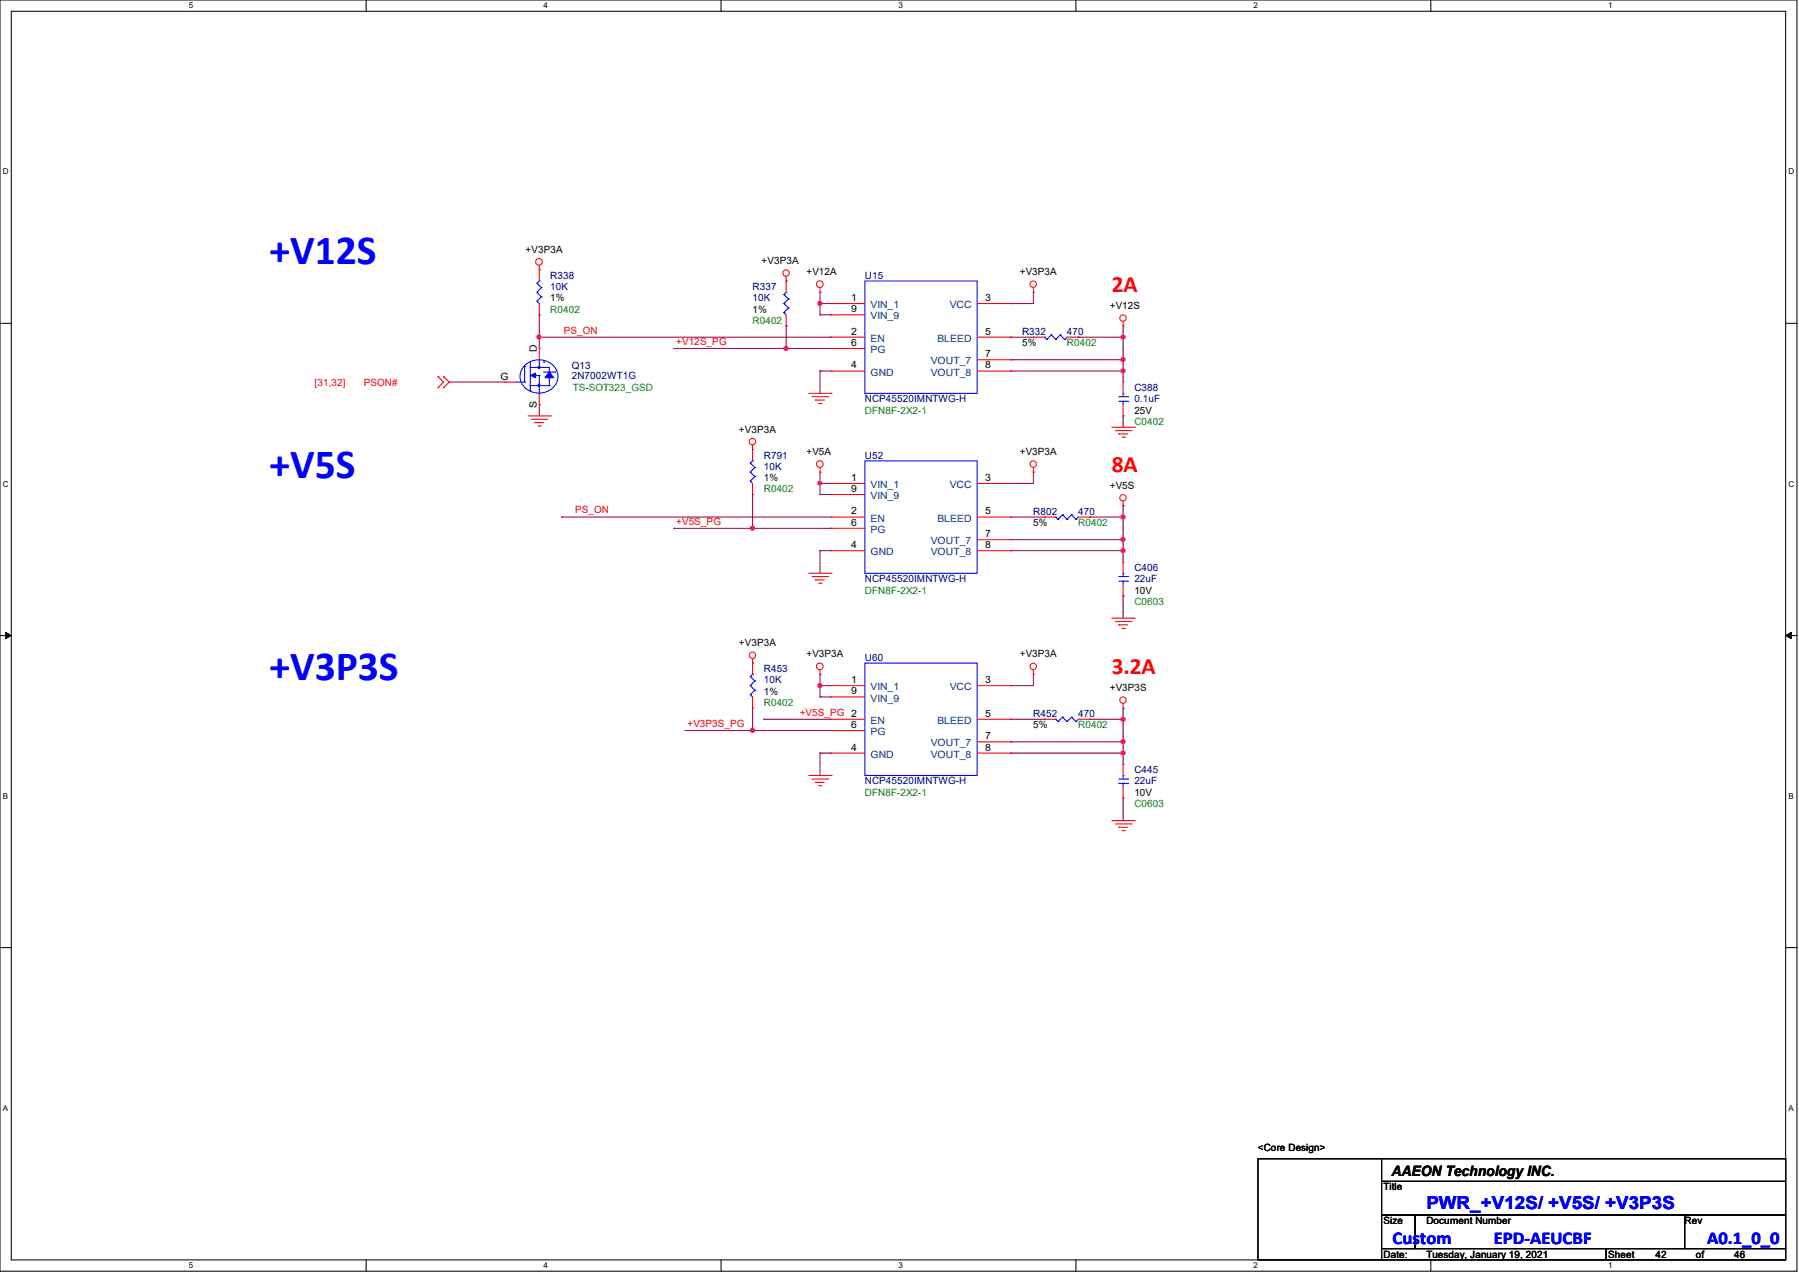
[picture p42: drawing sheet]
<svg xmlns="http://www.w3.org/2000/svg" width="297mm" height="210mm" viewBox="0 0 297 210" stroke-linecap="round" stroke-linejoin="round" font-family="sans-serif">
<defs><g id="words">
<g font-size="6.9" fill="#00f">
<text x="44.5" y="43.6">+V12S</text>
<text x="44.5" y="78.8">+V5S</text>
<text x="44.5" y="112.2">+V3P3S</text>
</g>
<g font-size="3.9" fill="#f00">
<text x="183.6" y="48.2">2A</text>
<text x="183.6" y="77.9">8A</text>
<text x="183.6" y="111.3">3.2A</text>
</g>
<g font-size="3" fill="#00f">
<text x="235.5" y="199.5">PWR_+V12S/ +V5S/ +V3P3S</text>
<text x="229.9" y="205.1">Custom</text>
<text x="246.6" y="205.1">EPD-AEUCBF</text>
<text x="281.9" y="205.1">A0.1_0_0</text>
</g>
<text font-size="2.4" x="229.7" y="193.9">AAEON Technology INC.</text>
<g font-size="1.7">
<text x="86.8" y="41.7">+V3P3A</text>
<text x="125.7" y="43.6">+V3P3A</text>
<text x="133.1" y="45.4">+V12A</text>
<text x="168.4" y="45.4">+V3P3A</text>
<text x="90.8" y="49.7">1%</text>
<text x="124.2" y="51.6">1%</text>
<text x="140.5" y="49.7">1</text>
<text x="140.5" y="51.5">9</text>
<text x="162.6" y="49.7">3</text>
<text x="183.2" y="51">+V12S</text>
<text x="88.6" y="58" transform="rotate(-90 88.6 58)">D</text>
<text x="140.5" y="55.2">2</text>
<text x="140.5" y="57.1">6</text>
<text x="162.6" y="55.2">5</text>
<text x="162.6" y="58.9">7</text>
<text x="168.7" y="57.1">5%</text>
<text x="82.6" y="62.6">G</text>
<text x="140.5" y="60.8">4</text>
<text x="162.6" y="60.8">8</text>
<text x="88.6" y="67.4" transform="rotate(-90 88.6 67.4)">S</text>
<text x="122" y="71.4">+V3P3A</text>
<text x="187.3" y="68.2">25V</text>
<text x="133.1" y="75.1">+V5A</text>
<text x="168.4" y="75.1">+V3P3A</text>
<text x="126.1" y="79.4">1%</text>
<text x="140.5" y="79.3">1</text>
<text x="140.5" y="81.2">9</text>
<text x="162.6" y="79.3">3</text>
<text x="183.2" y="80.6">+V5S</text>
<text x="140.5" y="84.9">2</text>
<text x="140.5" y="86.7">6</text>
<text x="162.6" y="84.9">5</text>
<text x="162.6" y="88.6">7</text>
<text x="170.6" y="86.8">5%</text>
<text x="140.5" y="90.4">4</text>
<text x="162.6" y="90.4">8</text>
<text x="187.3" y="97.9">10V</text>
<text x="122" y="106.6">+V3P3A</text>
<text x="133.1" y="108.5">+V3P3A</text>
<text x="140.5" y="112.7">1</text>
<text x="162.6" y="112.7">3</text>
<text x="168.4" y="108.5">+V3P3A</text>
<text x="126.1" y="114.6">1%</text>
<text x="140.5" y="114.6">9</text>
<text x="162.6" y="118.2">5</text>
<text x="183.2" y="114">+V3P3S</text>
<text x="140.5" y="120.1">6</text>
<text x="140.5" y="123.8">4</text>
<text x="162.6" y="122">7</text>
<text x="162.6" y="123.8">8</text>
<text x="170.6" y="120.1">5%</text>
<text x="187.3" y="131.3">10V</text>
<text x="207.7" y="189.9">&lt;Core Design&gt;</text>
<text x="228.4" y="196.4">Title</text>
<text x="228.4" y="201.9">Size</text>
<text x="235.5" y="201.9">Document Number</text>
<text x="278.1" y="201.9">Rev</text>
<text x="228.4" y="207.5">Date:</text>
<text x="235.5" y="207.5">Tuesday, January 19, 2021</text>
<text x="265.5" y="207.5">Sheet</text>
<text x="273.3" y="207.5">42</text>
<text x="280" y="207.5">of</text>
<text x="286.3" y="207.5">46</text>
</g>
<g font-size="1.7" fill="#000080">
<text x="90.8" y="46">R338</text>
<text x="90.8" y="47.8">10K</text>
<text x="124.2" y="47.8">R337</text>
<text x="142.8" y="46">U15</text>
<text x="124.2" y="49.7">10K</text>
<text x="168.7" y="55.2">R332</text>
<text x="176.1" y="55.2">470</text>
<text x="94.4" y="60.8">Q13</text>
<text x="94.4" y="62.5">2N7002WT1G</text>
<text x="187.3" y="64.5">C388</text>
<text x="142.8" y="66.4">NCP45520IMNTWG-H</text>
<text x="187.3" y="66.4">0.1uF</text>
<text x="126.1" y="75.6">R791</text>
<text x="126.1" y="77.5">10K</text>
<text x="142.8" y="75.6">U52</text>
<text x="170.6" y="84.9">R802</text>
<text x="178" y="84.9">470</text>
<text x="187.3" y="94.2">C406</text>
<text x="142.8" y="96.1">NCP45520IMNTWG-H</text>
<text x="187.3" y="96.1">22uF</text>
<text x="126.1" y="110.9">R453</text>
<text x="126.1" y="112.7">10K</text>
<text x="142.8" y="109.1">U60</text>
<text x="170.6" y="118.3">R452</text>
<text x="178" y="118.3">470</text>
<text x="142.8" y="129.4">NCP45520IMNTWG-H</text>
<text x="187.3" y="127.6">C445</text>
<text x="187.3" y="129.4">22uF</text>
</g>
<g font-size="1.7" fill="#008000">
<text x="90.8" y="51.6">R0402</text>
<text x="124.2" y="53.4">R0402</text>
<text x="176.1" y="57.1">R0402</text>
<text x="94.6" y="64.5">TS-SOT323_GSD</text>
<text x="142.8" y="68.2">DFN8F-2X2-1</text>
<text x="187.3" y="70.1">C0402</text>
<text x="126.1" y="81.2">R0402</text>
<text x="178" y="86.8">R0402</text>
<text x="142.8" y="97.9">DFN8F-2X2-1</text>
<text x="187.3" y="99.8">C0603</text>
<text x="126.1" y="116.5">R0402</text>
<text x="178" y="120.1">R0402</text>
<text x="142.8" y="131.3">DFN8F-2X2-1</text>
<text x="187.3" y="133.1">C0603</text>
</g>
<g font-size="1.7" fill="#004080">
<text x="143.7" y="50.8">VIN_1</text>
<text x="143.7" y="52.7">VIN_9</text>
<text x="156.8" y="50.8">VCC</text>
<text x="143.7" y="56.4">EN</text>
<text x="143.7" y="58.3">PG</text>
<text x="154.8" y="56.4">BLEED</text>
<text x="143.7" y="62">GND</text>
<text x="153.7" y="60.1">VOUT_7</text>
<text x="153.7" y="62">VOUT_8</text>
<text x="143.7" y="80.5">VIN_1</text>
<text x="143.7" y="82.3">VIN_9</text>
<text x="156.8" y="80.5">VCC</text>
<text x="143.7" y="86.1">EN</text>
<text x="143.7" y="87.9">PG</text>
<text x="153.7" y="89.8">VOUT_7</text>
<text x="154.8" y="86.1">BLEED</text>
<text x="143.7" y="91.6">GND</text>
<text x="153.7" y="91.6">VOUT_8</text>
<text x="143.7" y="113.9">VIN_1</text>
<text x="156.8" y="113.9">VCC</text>
<text x="143.7" y="115.7">VIN_9</text>
<text x="143.7" y="119.4">EN</text>
<text x="154.8" y="119.4">BLEED</text>
<text x="143.7" y="121.3">PG</text>
<text x="143.7" y="125">GND</text>
<text x="153.7" y="123.1">VOUT_7</text>
<text x="153.7" y="125">VOUT_8</text>
</g>
<g font-size="1.7" fill="#f00">
<text x="93.1" y="55">PS_ON</text>
<text x="111.6" y="56.9">+V12S_PG</text>
<text x="51.9" y="63.6">[31,32]</text>
<text x="60.1" y="63.6">PSON#</text>
<text x="95" y="84.7">PS_ON</text>
<text x="111.6" y="86.6">+V5S_PG</text>
<text x="113.5" y="119.9">+V3P3S_PG</text>
<text x="132" y="118.1">+V5S_PG 2</text>
</g>
<g font-size="1.3">
<text x="31.2" y="1.4">5</text>
<text x="89.7" y="1.4">4</text>
<text x="148.3" y="1.4">3</text>
<text x="206.9" y="1.4">2</text>
<text x="265.5" y="1.4">1</text>
<text x=".5" y="28.8">D</text>
<text x="295.3" y="28.8">D</text>
<text x=".5" y="80.3">C</text>
<text x="295.3" y="80.3">C</text>
<text x=".5" y="131.8">B</text>
<text x="295.3" y="131.8">B</text>
<text x=".5" y="183.3">A</text>
<text x="295.3" y="183.3">A</text>
<text x="31.2" y="209.3">5</text>
<text x="89.7" y="209.3">4</text>
<text x="148.3" y="209.3">3</text>
<text x="206.9" y="209.3">2</text>
<text x="265.5" y="209.3">1</text>
</g>
</g></defs>
<path d="M0 0h296.7v209.7h-296.7zM1.9 1.9h292.9v206h-292.9z" fill="none" stroke="#000" stroke-width=".17"/>
<g fill="#fff">
<path d="M31.2 .2h.7v1.5h-.7z"/>
<path d="M31.2 208.1h.7v1.4h-.7z"/>
</g>
<path d="M60.5 0v1.9M60.5 207.9v1.8" fill="none" stroke="#000" stroke-width=".17"/>
<g fill="#fff">
<path d="M89.7 .2h.8v1.5h-.8z"/>
<path d="M89.7 208.1h.8v1.4h-.8z"/>
</g>
<path d="M119 0v1.9M119 207.9v1.8" fill="none" stroke="#000" stroke-width=".17"/>
<g fill="#fff">
<path d="M148.3 .2h.8v1.5h-.8z"/>
<path d="M148.3 208.1h.8v1.4h-.8z"/>
</g>
<path d="M177.6 0v1.9M177.6 207.9v1.8" fill="none" stroke="#000" stroke-width=".17"/>
<g fill="#fff">
<path d="M206.9 .2h.7v1.5h-.7z"/>
<path d="M206.9 208.1h.7v1.4h-.7z"/>
</g>
<path d="M236.2 0v1.9M236.2 207.9v1.8" fill="none" stroke="#000" stroke-width=".17"/>
<g fill="#fff">
<path d="M265.5 .2h.7v1.5h-.7z"/>
<path d="M265.5 208.1h.7v1.4h-.7z"/>
<path d="M.5 27.6h.9v1.5h-.9z"/>
<path d="M295.3 27.6h.9v1.5h-.9z"/>
<path d="M.5 79.1h.9v1.5h-.9z"/>
<path d="M295.3 79.1h.9v1.5h-.9z"/>
</g>
<path d="M0 53.3h1.9M294.8 53.3h1.9" fill="none" stroke="#000" stroke-width=".17"/>
<g fill="#fff">
<path d="M.5 130.6h.8v1.5h-.8z"/>
<path d="M295.3 130.6h.8v1.5h-.8z"/>
</g>
<path d="M0 104.9h1.9M294.8 104.9h1.9" fill="none" stroke="#000" stroke-width=".17"/>
<path d="M.9 104.3l1 .6-1 .5zM294.8 104.9l.9-.6v1.1z" fill="#000" stroke="#000" stroke-width=".17"/>
<g fill="#fff">
<path d="M.5 182.1h.8v1.5h-.8z"/>
<path d="M295.3 182.1h.8v1.5h-.8z"/>
</g>
<path d="M0 156.3h1.9M294.8 156.3h1.9M207.7 191.2h20.4v16.7h-20.4zM228.1 191.2h66.7v3.7h-66.7zM228.1 194.9h66.7v5.5h-66.7zM228.1 200.4h5.5v5.6h-5.5zM228.1 206h37.1v1.9h-37.1zM233.6 200.4h44.5v5.6h-44.5zM265.2 206h29.6v1.9h-29.6zM278.1 200.4h16.7v5.6h-16.7z" fill="none" stroke="#000" stroke-width=".17"/>
<g fill="none" stroke="#800040" stroke-width=".17">
<path d="M89 55.6h.1M89 51.9h.1M89 55.6h48.2M89 51.9v5.6M111.3 57.5h.1M111.3 57.5h25.9M129.8 57.5h.1M129.8 53.8h.1M129.8 53.8v3.7M135.4 50.1h.1M135.4 51.9h.1M135.4 48.2h.1"/>
<path d="M135.4 48.2v3.7M135.4 51.9h1.8M135.4 50.1h1.8M166.9 50.1h.1M166.9 55.6h.1M166.9 59.4h.1M166.9 55.6h3.7M166.9 59.4h18.5M170.6 48.2h.1M170.6 48.2v1.9h-3.7M178 55.6h.1M178 55.6h7.4"/>
<path d="M185.4 53.8h.1M185.4 55.6h.1M185.4 59.4h.1M185.4 53.8v9.2M74.2 63h.1M74.2 63h9.2M89 66.8h.1M89 66.8v1.8M135.4 61.2h.1M135.4 79.8h.1M135.4 77.9h.1M135.4 61.2h1.8"/>
<path d="M135.4 61.2v3.7M135.4 77.9v3.7M135.4 79.8h1.8M166.9 61.2h.1M166.9 79.8h.1M166.9 61.2h18.5M170.6 77.9h.1M170.6 77.9v1.9h-3.7M185.4 61.2h.1M185.4 68.6h.1M185.4 68.6v1.9M92.7 85.3h.1"/>
<path d="M92.7 85.3h44.5M111.3 87.2h.1M111.3 87.2h25.9M124.2 87.2h.1M124.2 81.6h.1M124.2 81.6v5.6M135.4 90.8h.1M135.4 81.6h.1M135.4 90.8v3.8M135.4 90.8h1.8M135.4 81.6h1.8M166.9 85.3h.1"/>
<path d="M166.9 89h.1M166.9 90.8h.1M166.9 90.8h18.5M166.9 85.3h5.6M166.9 89h18.5M179.9 85.3h.1M179.9 85.3h5.5M185.4 83.4h.1M185.4 85.3h.1M185.4 89h.1M185.4 90.8h.1M185.4 98.3h.1"/>
<path d="M185.4 83.4v9.3M185.4 98.3v3.7M124.2 116.8h.1M124.2 116.8v3.7M126.1 118.7h.1M126.1 118.7h11.1M135.4 113.1h.1M135.4 111.3h.1M135.4 115h.1M135.4 111.3v3.7M135.4 113.1h1.8M135.4 115h1.8"/>
<path d="M166.9 113.1h.1M166.9 118.7h.1M166.9 118.7h5.6M170.6 111.3h.1M170.6 111.3v1.8h-3.7M179.9 118.7h.1M179.9 118.7h5.5M185.4 116.8h.1M185.4 118.7h.1M185.4 116.8v9.3M113.1 120.5h.1M113.1 120.5h24.1"/>
<path d="M124.2 120.5h.1M135.4 124.2h.1M135.4 124.2v3.7M135.4 124.2h1.8M166.9 122.4h.1M166.9 124.2h.1M166.9 124.2h18.5M166.9 122.4h18.5M185.4 122.4h.1M185.4 124.2h.1M185.4 131.7h.1M185.4 131.7v3.7"/>
</g>
<g fill="#f0f" stroke="#f0f" stroke-width=".17">
<circle cx="124.2" cy="87.1" r=".35"/>
<circle cx="135.3" cy="50.1" r=".35"/>
<circle cx="129.8" cy="57.5" r=".35"/>
<circle cx="185.4" cy="55.6" r=".35"/>
<circle cx="185.4" cy="59.3" r=".35"/>
<circle cx="185.4" cy="61.2" r=".35"/>
<circle cx="135.3" cy="79.7" r=".33"/>
<circle cx="185.4" cy="85.3" r=".35"/>
<circle cx="185.4" cy="90.8" r=".35"/>
<circle cx="185.4" cy="89" r=".35"/>
<circle cx="135.3" cy="113.1" r=".35"/>
<circle cx="124.2" cy="120.5" r=".35"/>
<circle cx="185.4" cy="118.7" r=".35"/>
<circle cx="185.4" cy="122.4" r=".35"/>
<circle cx="185.4" cy="124.2" r=".35"/>
<circle cx="89" cy="55.6" r=".35"/>
</g>
<g fill="none" stroke="#f00" stroke-width=".17">
<path d="M89 44.5h.1M89 57.5h.1M89 51.9h.1M89 43.8v2.6M89 50.1v1.8M89 57.5v1.9M129.8 46.4h.1M129.8 53.8h.1M129.8 45.6v2.6M129.8 51.9v1.9M135.4 48.2h.1M135.4 47.5v.7"/>
<path d="M137.2 50.1h.1M137.2 51.9h.1M137.2 55.6h.1M137.2 57.5h.1M137.2 50.1h5.6M137.2 51.9h5.6M137.2 55.6h5.6M137.2 57.5h5.6M161.3 50.1h5.6M161.3 55.6h5.6M161.3 59.4h5.6M166.9 50.1h.1"/>
<path d="M166.9 55.6h.1M166.9 59.4h.1M170.6 48.2h.1M170.6 55.6h.1M170.6 47.5v.7M170.6 55.6h1.9M176.1 55.6h1.9M178 55.6h.1M185.4 53.8h.1M185.4 53v.8M72.3 64h.1M72.3 62.1h.1"/>
<path d="M72.3 62.1l.9 .9-.9 1M73.2 62.1h.1M73.2 64h.1M73.2 62.1l1 .9-1 1M83.4 63h.1M83.4 63h1.9M87.2 68.6h3.6M87.7 69.2h2.6M88.3 69.7h.1M88.3 69.7h1.4M88.8 70.3h.4M89 66.8h.1"/>
<path d="M89 64.9v1.9M89.2 70.3h.1M90.3 69.2h.1M90.8 68.6h.1M124.2 74.2h.1M124.2 73.4v2.6M124.2 79.8v1.8M133.5 64.9h3.7M134.1 65.4h2.6M134.6 66h.1M134.6 66h1.5M135.2 66.6h.4"/>
<path d="M135.4 77.9h.1M135.4 77.1v.8M135.6 66.6h.1M136.7 65.4h.1M137.2 64.9h.1M137.2 61.2h.1M137.2 79.8h.1M137.2 61.2h5.6M137.2 79.8h5.6M161.3 61.2h5.6M161.3 79.8h5.6M166.9 61.2h.1"/>
<path d="M166.9 79.8h.1M170.6 77.9h.1M170.6 77.1v.8M183.6 70.5h3.7M184.1 71h2.6M184.7 71.6h.1M184.7 71.6h1.5M185.3 72.1h.3M185.4 68.6h.1M185.4 63h.1M185.4 63v1.9M185.4 66.8v1.8"/>
<path d="M185.6 72.1h.1M186.7 71h.1M187.3 70.5h.1M124.2 81.6h.1M133.5 94.6h3.7M134.1 95.1h2.6M134.6 95.7h.1M134.6 95.7h1.5M135.2 96.2h.4M135.6 96.2h.1M136.7 95.1h.1M137.2 94.6h.1"/>
<path d="M137.2 81.6h.1M137.2 85.3h.1M137.2 87.2h.1M137.2 90.8h.1M137.2 85.3h5.6M137.2 81.6h5.6M137.2 87.2h5.6M137.2 90.8h5.6M161.3 85.3h5.6M161.3 90.8h5.6M161.3 89h5.6M166.9 85.3h.1"/>
<path d="M166.9 89h.1M166.9 90.8h.1M172.5 85.3h.1M172.5 85.3h1.8M178 85.3h1.9M179.9 85.3h.1M185.4 83.4h.1M185.4 98.3h.1M185.4 92.7h.1M185.4 82.7v.7M185.4 92.7v1.9M185.4 96.4v1.9"/>
<path d="M124.2 109.4h.1M124.2 116.8h.1M124.2 108.7v2.6M124.2 115v1.8M135.4 111.3h.1M135.4 110.5v.8M137.2 113.1h.1M137.2 115h.1M137.2 118.7h.1M137.2 113.1h5.6M137.2 115h5.6M137.2 118.7h5.6"/>
<path d="M161.3 113.1h5.6M161.3 118.7h5.6M166.9 113.1h.1M166.9 118.7h.1M170.6 111.3h.1M170.6 110.5v.8M172.5 118.7h.1M172.5 118.7h1.8M178 118.7h1.9M179.9 118.7h.1M183.6 102h3.7M184.1 102.5h2.6"/>
<path d="M184.7 103.1h.1M184.7 103.1h1.5M185.3 103.7h.3M185.4 116.8h.1M185.4 116.1v.7M185.6 103.7h.1M186.7 102.5h.1M187.3 102h.1M133.5 127.9h3.7M134.1 128.5h2.6M134.6 129.1h.1M134.6 129.1h1.5"/>
<path d="M135.2 129.6h.4M135.6 129.6h.1M136.7 128.5h.1M137.2 127.9h.1M137.2 120.5h.1M137.2 124.2h.1M137.2 120.5h5.6M137.2 124.2h5.6M161.3 124.2h5.6M161.3 122.4h5.6M166.9 122.4h.1M166.9 124.2h.1"/>
<path d="M183.6 135.4h3.7M184.1 135.9h2.6M184.7 136.5h.1M184.7 136.5h1.5M185.3 137h.3M185.4 131.7h.1M185.4 126.1h.1M185.4 126.1v1.8M185.4 129.8v1.9M185.6 137h.1M186.7 135.9h.1M187.3 135.4h.1"/>
<circle cx="89" cy="43.2" r=".55"/>
<circle cx="129.8" cy="45" r=".53"/>
<circle cx="135.3" cy="46.9" r=".55"/>
<circle cx="170.6" cy="46.9" r=".53"/>
<circle cx="185.4" cy="52.5" r=".53"/>
<circle cx="124.2" cy="72.9" r=".53"/>
<circle cx="135.3" cy="76.6" r=".55"/>
<circle cx="170.6" cy="76.6" r=".53"/>
<circle cx="185.4" cy="82.1" r=".53"/>
<circle cx="124.2" cy="108.1" r=".53"/>
<circle cx="135.3" cy="109.9" r=".55"/>
<circle cx="170.6" cy="109.9" r=".53"/>
<circle cx="185.4" cy="115.5" r=".53"/>
</g>
<g fill="none" stroke="#00f" stroke-width=".17">
<path d="M87.5 59.7v4.8M88.6 46.7h.1M88.6 49.7h.1M88.6 48.2h.1M88.6 46.7l.8 .8M88.6 49.7l.4 .4M88.6 48.2l.8 .8M89 46.4h.1M89 59.4v1.2M89 46.4l-.4 .3M89.4 49h.1M89.4 47.5h.1"/>
<path d="M89.4 49l-.8 .7M89.4 47.5l-.8 .7M89.7 59.7h.1M129.4 48.6h.1M129.4 51.6h.1M129.4 50.1h.1M129.4 48.6l.8 .7M129.4 51.6l.4 .3M129.4 50.1l.8 .7M129.8 48.2h.1M129.8 48.2l-.4 .4M130.2 50.8h.1"/>
<path d="M130.2 49.3h.1M130.2 50.8l-.8 .8M130.2 49.3l-.8 .8M142.8 46.4h18.5v18.5h-18.5zM172.5 55.6h.1M172.5 55.6l.3 .4M172.8 56h.1M173.6 55.2h.1M173.6 55.2l-.8 .8M173.6 55.2l.7 .8M174.3 56h.1M175 55.2h.1"/>
<path d="M175 55.2l.8 .8M175 55.2l-.7 .8M175.8 56h.1M176.1 55.6l-.3 .4M85.3 63h1.3M86.5 60.4a3.3 3.3 0 0 1 5.5 1.1 2.93 2.93 0 0 1-3.7 3.3 2.67 2.67 0 0 1-1.8-4.4zM86.6 63h.1M86.6 60.5h.1M86.6 60.5v2.5M87.5 64.5h.1M87.5 60.6h.1M87.5 60.6h3.2v1"/>
<path d="M87.5 63.6h3.2M88.4 61.9h.6M89 60.6h.1M89 61.9h.1M89 64.9h.1M89 61.9v3M89.7 61.4h1.9M90.7 63.6h.1M90.7 61.6h.1M90.7 62.3h.1M90.7 62.3v1.3M91.6 61.4h.1"/>
<path d="M123.9 76.4h.1M123.9 79.4h.1M123.9 77.9h.1M123.9 76.4l.7 .7M123.9 79.4l.3 .4M123.9 77.9l.7 .7M124.2 76h.1M124.2 76l-.3 .4M124.6 78.6h.1M124.6 77.1h.1M124.6 78.6l-.7 .8M124.6 77.1l-.7 .8"/>
<path d="M142.8 76h18.5v18.6h-18.5zM184.7 65.4h1.5M184.7 66.2h1.5M185.4 64.9h.1M185.4 66.2h.1M185.4 64.9v.5M185.4 66.2v.6M186.2 65.4h.1M186.2 66.2h.1M174.3 85.3h.1M174.3 85.3l.4 .4M174.7 85.7h.1"/>
<path d="M175.4 84.9h.1M175.4 84.9l-.7 .8M175.4 84.9l.7 .8M176.1 85.7h.1M176.9 84.9h.1M176.9 84.9l.7 .8M176.9 84.9l-.8 .8M177.6 85.7h.1M178 85.3l-.4 .4M184.7 95.1h1.5M184.7 95.9h1.5M185.4 94.6h.1"/>
<path d="M185.4 95.9h.1M185.4 94.6v.5M185.4 95.9v.5M186.2 95.1h.1M186.2 95.9h.1M123.9 111.6h.1M123.9 114.6h.1M123.9 113.1h.1M123.9 111.6l.7 .8M123.9 114.6l.3 .4M123.9 113.1l.7 .8M124.2 111.3h.1"/>
<path d="M124.2 111.3l-.3 .3M124.6 113.9h.1M124.6 112.4h.1M124.6 113.9l-.7 .7M124.6 112.4l-.7 .7M142.8 109.4h18.5v18.5h-18.5zM174.3 118.7h.1M174.3 118.7l.4 .3M174.7 119h.1M175.4 118.3h.1M175.4 118.3l-.7 .7M175.4 118.3l.7 .7"/>
<path d="M176.1 119h.1M176.9 118.3h.1M176.9 118.3l.7 .7M176.9 118.3l-.8 .7M177.6 119h.1M178 118.7l-.4 .3M184.7 128.5h1.5M184.7 129.2h1.5M185.4 127.9h.1M185.4 129.2h.1M185.4 127.9v.6M185.4 129.2v.6"/>
<path d="M186.2 128.5h.1M186.2 129.2h.1"/>
</g>
<g fill="#00f" stroke="#00f" stroke-width=".17">
<path d="M90.7 61.4l.7 .9h-1.4z"/>
<path d="M87.5 61.9l.9-.3v.7z" fill-rule="evenodd"/>
<circle cx="89" cy="60.6" r=".17"/>
<circle cx="89" cy="63.6" r=".17"/>
</g>
<use href="#words"/>
</svg>
